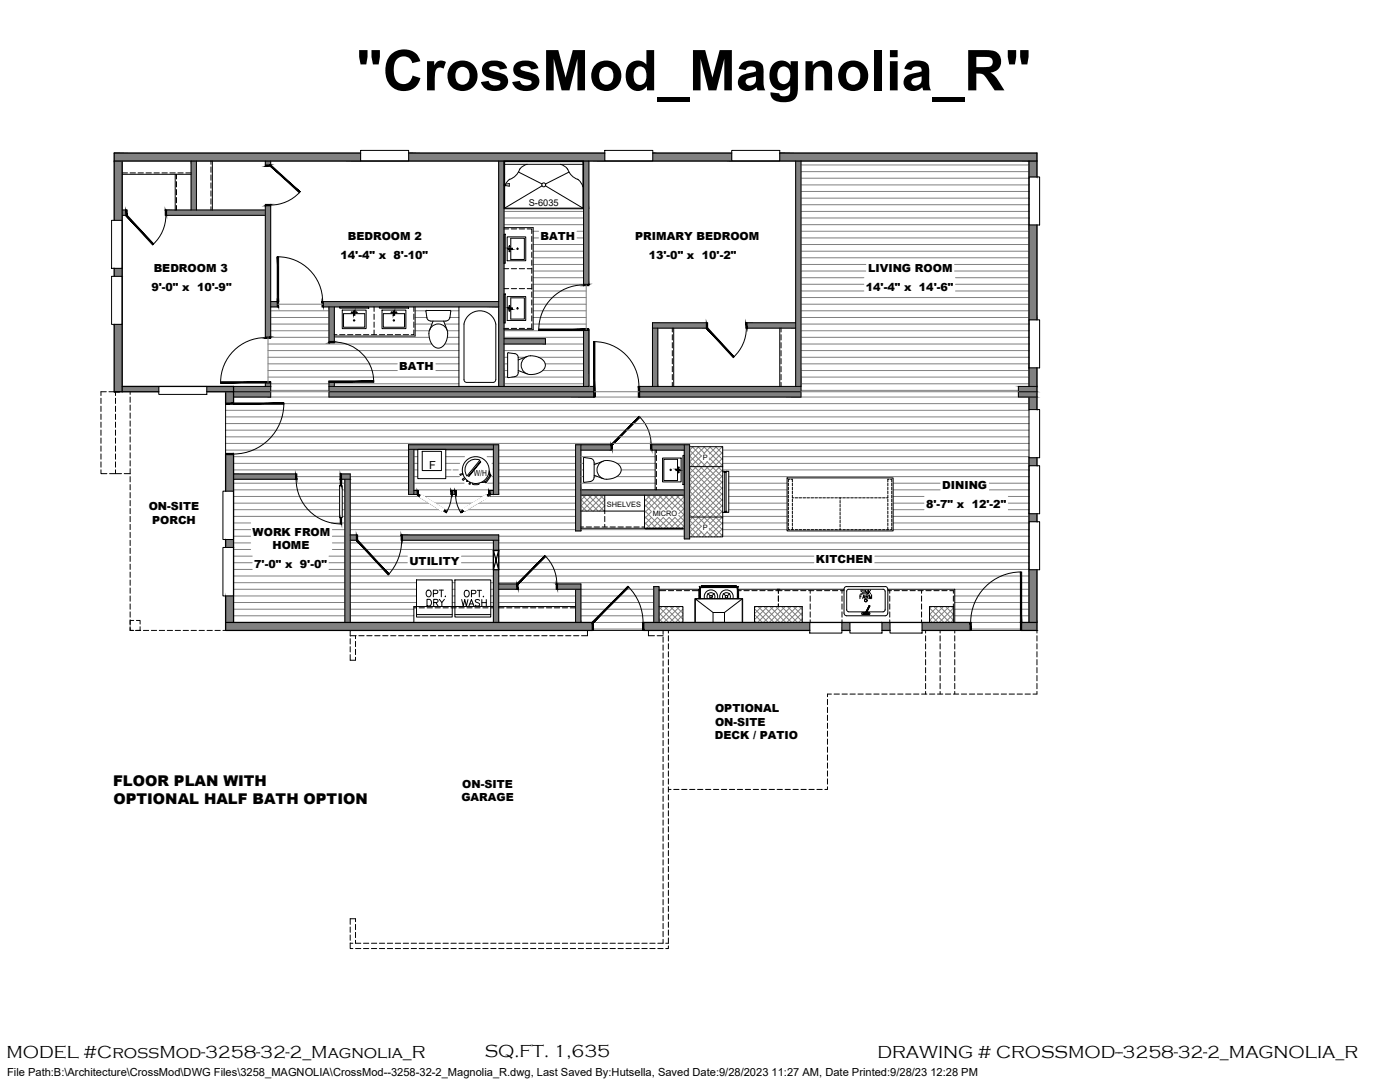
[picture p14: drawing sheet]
<svg xmlns="http://www.w3.org/2000/svg" width="279mm" height="216mm" viewBox="0 0 279 216" stroke-linecap="round" stroke-linejoin="round" font-family="sans-serif">
<defs><g id="words">
<text font-size="11.2" x="71.1" y="18">&quot;CrossMod_Magnolia_R&quot;</text>
<text font-size="4.4" x="84.3" y="122.1">DRY</text>
<text font-size="4" x="91.4" y="122.1">WASH</text>
<g font-size="3.6">
<text x="1.3" y="211.1">MODEL #CrossMod-3258-32-2_Magnolia_R</text>
<text x="96.8" y="210.9">SQ.FT. 1,635</text>
<text x="175.1" y="211.1">DRAWING # CROSSMOD--3258-32-2_MAGNOLIA_R</text>
</g>
<g font-size="3">
<text x="22.6" y="156.8">FLOOR PLAN WITH</text>
<text x="22.6" y="160.3">OPTIONAL HALF BATH OPTION</text>
</g>
<g font-size="2.2">
<text x="69.4" y="47.9">BEDROOM 2</text>
<text x="107.9" y="47.9">BATH</text>
<text x="126.8" y="47.9">PRIMARY BEDROOM</text>
<text x="67.9" y="51.8">14'-4&quot; x 8'-10&quot;</text>
<text x="129.5" y="51.6">13'-0&quot; x 10'-2&quot;</text>
<text x="30.2" y="58.1">9'-0&quot; x 10'-9&quot;</text>
<text x="30.7" y="54.3">BEDROOM 3</text>
<text x="172.8" y="58">14'-4&quot; x 14'-6&quot;</text>
<text x="173.2" y="54.3">LIVING ROOM</text>
<text x="79.7" y="73.9">BATH</text>
<text x="85.6" y="93.6">F</text>
<text x="29.7" y="101.9">ON-SITE</text>
<text x="184.8" y="101.4">8'-7&quot; x 12'-2&quot;</text>
<text x="188" y="97.7">DINING</text>
<text x="30.4" y="104.5">PORCH</text>
<text x="50.4" y="106.9">WORK FROM</text>
<text x="50.7" y="113.3">7'-0&quot; x 9'-0&quot;</text>
<text x="54.4" y="109.5">HOME</text>
<text x="81.7" y="112.7">UTILITY</text>
<text x="162.8" y="112.4">KITCHEN</text>
<text x="142.7" y="142.1">OPTIONAL</text>
<text x="142.6" y="147.5">DECK / PATIO</text>
<text x="142.7" y="144.8">ON-SITE</text>
<text x="92.1" y="159.8">GARAGE</text>
<text x="92.3" y="157.2">ON-SITE</text>
<text x="1.4" y="214.7">File Path:B:\Architecture\CrossMod\DWG Files\3258_MAGNOLIA\CrossMod--3258-32-2_Magnolia_R.dwg, Last Saved By:Hutsella, Saved Date:9/28/2023 11:27 AM, Date Printed:9/28/23 12:28 PM</text>
</g>
<text font-size="1.8" x="105.5" y="41">S-6035</text>
<text font-size="1.7" x="94.6" y="95">W/H</text>
<g font-size="1.5">
<text x="140.3" y="91.8">P</text>
<text x="121.1" y="101.1">SHELVES</text>
<text x="130.3" y="103">MICRO</text>
<text x="140.3" y="105.9">P</text>
</g>
</g></defs>
<!-- layer: SALESLIT -->
<g fill="#808080" stroke="#808080" stroke-width=".2">
<path d="M24.4 77.1l7.3 1.1v-1.1zM24.4 77.1l7.3 1.1h-7.3z"/>
<path d="M22.8 64.7l1.6 13.5v-13.5zM22.8 64.7l1.6 13.5h-1.6z"/>
<path d="M22.8 53.6l1.6 1.5v-1.5zM22.8 53.6l1.6 1.5h-1.6z"/>
<path d="M22.8 32.1l1.6 11.9v-11.9zM22.8 32.1l1.6 11.9h-1.6z"/>
<path d="M24.4 41.9l.9 1.1v-1.1zM24.4 41.9l.9 1.1h-.9z"/>
<path d="M22.8 30.5l49.2 1.6v-1.6zM22.8 30.5l49.2 1.6h-49.2z"/>
<path d="M81.6 30.5l39.1 1.6v-1.6zM81.6 30.5l39.1 1.6h-39.1z"/>
<path d="M130.3 30.5l15.7 1.6v-1.6zM130.3 30.5l15.7 1.6h-15.7z"/>
<path d="M155.6 30.5l51.3 1.6v-1.6zM155.6 30.5l51.3 1.6h-51.3z"/>
<path d="M205.4 32.1l1.5 3.2v-3.2zM205.4 32.1l1.5 3.2h-1.5z"/>
<path d="M158.8 32.1l1.1 45v-45zM158.8 32.1l1.1 45h-1.1z"/>
<path d="M99.5 32.1l1.1 45v-45zM99.5 32.1l1.1 45h-1.1z"/>
<path d="M116.5 32.1l1 9.6v-9.6zM116.5 32.1l1 9.6h-1z"/>
<path d="M116.5 41.7l1 15.2v-15.2zM116.5 41.7l1 15.2h-1z"/>
<path d="M38.1 32.1l1.1 9.8v-9.8zM38.1 32.1l1.1 9.8h-1.1z"/>
<path d="M53 32.1l1 1v-1zM53 32.1l1 1h-1z"/>
<path d="M33.1 41.9l19.9 1.1v-1.1zM33.1 41.9l19.9 1.1h-19.9z"/>
<path d="M205.4 73.4l1.5 3.7v-3.7zM205.4 73.4l1.5 3.7h-1.5z"/>
<path d="M205.4 44.9l1.5 18.9v-18.9zM205.4 44.9l1.5 18.9h-1.5z"/>
<path d="M205.4 79.2l1.5 2.5v-2.5zM205.4 79.2l1.5 2.5h-1.5z"/>
<path d="M205.4 113.7l1.5 10.5v-10.5zM205.4 113.7l1.5 10.5h-1.5z"/>
<path d="M205.4 102.5l1.5 1.6v-1.6zM205.4 102.5l1.5 1.6h-1.5z"/>
<path d="M205.4 91.3l1.5 1.6v-1.6zM205.4 91.3l1.5 1.6h-1.5z"/>
<path d="M203.2 77.1l3.7 1.1v-1.1zM203.2 77.1l3.7 1.1h-3.7z"/>
<path d="M203.2 78.2l3.7 1v-1zM203.2 78.2l3.7 1h-3.7z"/>
<path d="M176 124.2l1.6 1.6v-1.6zM176 124.2l1.6 1.6h-1.6z"/>
<path d="M203.8 124.2l3.1 1.6v-1.6zM203.8 124.2l3.1 1.6h-3.1z"/>
<path d="M45 118.9l1.6 5.3v-5.3zM45 118.9l1.6 5.3h-1.6z"/>
<path d="M45 124.2l73.3 1.6v-1.6zM45 124.2l73.3 1.6h-73.3z"/>
<path d="M45 107.7l1.6 1.5v-1.5zM45 107.7l1.6 1.5h-1.6z"/>
<path d="M45 90.6l1.6 7.4v-7.4zM45 90.6l1.6 7.4h-1.6z"/>
<path d="M45 78.2l1.6 2.3v-2.3zM45 78.2l1.6 2.3h-1.6z"/>
<path d="M46.6 94.6l12.5 1v-1zM46.6 94.6l12.5 1h-12.5z"/>
<path d="M41.3 77.1l5.3 1.1v-1.1zM41.3 77.1l5.3 1.1h-5.3z"/>
<path d="M46.6 77.1l7.4 1.1v-1.1zM46.6 77.1l7.4 1.1h-7.4z"/>
<path d="M46.6 78.2l7.4 1v-1zM46.6 78.2l7.4 1h-7.4z"/>
<path d="M65.7 77.1l52.9 1.1v-1.1zM65.7 77.1l52.9 1.1h-52.9z"/>
<path d="M65.7 78.2l52.9 1v-1zM65.7 78.2l52.9 1h-52.9z"/>
<path d="M127.5 77.1l32.4 1.1v-1.1zM127.5 77.1l32.4 1.1h-32.4zM127.5 78.2l32.4 1v-1zM127.5 78.2l32.4 1h-32.4z"/>
<path d="M100.6 67.6l8.3 1v-1zM100.6 67.6l8.3 1h-8.3z"/>
<path d="M64.4 60.2l35.1 1v-1zM64.4 60.2l35.1 1h-35.1z"/>
<path d="M53 76.3l1 .8v-.8zM53 76.3l1 .8h-1z"/>
<path d="M53 40.9l1 26.5v-26.5zM53 40.9l1 26.5h-1z"/>
<path d="M65.7 76.1l1 1v-1zM65.7 76.1l1 1h-1z"/>
<path d="M54 60.2l1.5 1v-1zM54 60.2l1.5 1h-1.5z"/>
<path d="M65.7 61.2l1 7.1v-7.1zM65.7 61.2l1 7.1h-1z"/>
<path d="M130.2 65.5l1.1 11.6v-11.6zM130.2 65.5l1.1 11.6h-1.1z"/>
<path d="M130.2 64.4l10.9 1.1v-1.1zM130.2 64.4l10.9 1.1h-10.9z"/>
<path d="M149 64.4l9.8 1.1v-1.1zM149 64.4l9.8 1.1h-9.8z"/>
<path d="M116.5 65.8l1 11.3v-11.3zM116.5 65.8l1 11.3h-1z"/>
<path d="M68.8 95.6l1.1 28.6v-28.6zM68.8 95.6l1.1 28.6h-1.1z"/>
<path d="M98.5 113.7l1 10.5v-10.5zM98.5 113.7l1 10.5h-1z"/>
<path d="M114.9 117.6l1 6.6v-6.6zM114.9 117.6l1 6.6h-1z"/>
<path d="M184 124.2l9.7 1.6v-1.6zM184 124.2l9.7 1.6h-9.7z"/>
<path d="M68 94.6l1.9 1v-1zM68 94.6l1.9 1h-1.9z"/>
<path d="M69.9 106.7l1.3 1.1v-1.1zM69.9 106.7l1.3 1.1h-1.3z"/>
<path d="M80.2 106.7l19.3 1.1v-1.1zM80.2 106.7l19.3 1.1h-19.3z"/>
<path d="M98.5 107.8l1 2v-2zM98.5 107.8l1 2h-1z"/>
<path d="M99.5 116.5l3.8 1.1v-1.1zM99.5 116.5l3.8 1.1h-3.8z"/>
<path d="M128.4 124.2l33.2 1.6v-1.6zM128.4 124.2l33.2 1.6h-33.2z"/>
<path d="M168 124.2l1.6 1.6v-1.6zM168 124.2l1.6 1.6h-1.6z"/>
<path d="M130.5 117.1l1 7.1v-7.1zM130.5 117.1l1 7.1h-1z"/>
<path d="M115.9 97.7l20.7 1.1v-1.1zM115.9 97.7l20.7 1.1h-20.7z"/>
<path d="M114.9 88.8l1 8.9v-8.9zM114.9 88.8l1 8.9h-1z"/>
<path d="M114.9 97.7l1 8.2v-8.2zM114.9 97.7l1 8.2h-1z"/>
<path d="M115.9 88.8l6.2 1v-1zM115.9 88.8l6.2 1h-6.2z"/>
<path d="M136.6 88.8l1 18.7v-18.7zM136.6 88.8l1 18.7h-1z"/>
<path d="M129.9 88.8l6.7 1v-1zM129.9 88.8l6.7 1h-6.7z"/>
<path d="M111.1 116.5l4.8 1.1v-1.1zM111.1 116.5l4.8 1.1h-4.8z"/>
<path d="M81.5 89.7l1.1 9v-9zM81.5 89.7l1.1 9h-1.1z"/>
<path d="M81.5 88.8l17 .9v-.9zM81.5 88.8l17 .9h-17z"/>
<path d="M98.5 88.8l1 9.9v-9.9zM98.5 88.8l1 9.9h-1z"/>
<path d="M97.7 97.9l.8 .8v-.8zM97.7 97.9l.8 .8h-.8z"/>
<path d="M82.6 97.9l.8 .8v-.8zM82.6 97.9l.8 .8h-.8z"/>
<path d="M90.1 97.9l.8 .8v-.8zM90.1 97.9l.8 .8h-.8z"/>
</g>
<!-- layer: FPEW -->
<g fill="none" stroke="#000" stroke-width=".25">
<path d="M22.8 32.1h184.1M24.4 32.1v46.1M72 30.5h-49.2v13.5M81.6 30.5h39.1M130.3 30.5h15.7M155.6 30.5h51.3v4.8M205.4 32.1v45M22.8 53.6v1.5M206.9 44.9v18.9M22.8 64.7v13.5M23.9 78.2h-1.1h1.6M24.4 77.1h22.2v3.4"/>
<path d="M24.4 78.2h7.3M41.3 78.2h5.3M45 78.2v2.3M205.4 79.2v2.5M206.9 73.4v8.3M45 90.6v7.4M46.6 90.6v33.6M205.4 91.3v32.9M206.9 91.3v1.6M45 118.9v6.9h73.3M45 107.7v1.5M98.5 113.7l1-3.9h-1l1 3.9v-3.9h-1v3.9h1"/>
<path d="M206.9 102.5v1.6M206.9 113.7v12.1h-3.1M45 124.2h73.3M128.4 125.8h33.2M128.4 124.2h65.3M168 125.8h1.6M176 125.8h1.6M184 125.8h9.7M203.8 124.2h3.1"/>
</g>
<!-- layer: SALESLIT -->
<g fill="none" stroke="#808080" stroke-width=".2">
<path d="M159.9 32.9h45.5M159.9 34.2h45.5M159.9 35.6h45.5M159.9 36.9h45.5M159.9 38.2h45.5M159.9 39.5h45.5M100.6 42.2h15.9M100.6 43.5h15.9M100.6 44.8h15.9M106.4 46.1h1.1M106.4 47.5h1.1M106.4 48.8h10.1"/>
<path d="M106.4 50.1h10.1M106.4 51.4h10.1M106.4 52.8h10.1M106.4 54.1h10.1M106.4 55.4h10.1M106.4 56.7h10.1M106.4 58.1h10.6M106.4 59.4h10.6M115.2 46.1h1.3M115.2 47.5h1.3M117 56.9v8.9M159.9 40.9h45.5"/>
<path d="M159.9 42.2h45.5M159.9 43.5h45.5M159.9 44.8h45.5M159.9 46.1h45.5M159.9 47.5h45.5M159.9 48.8h45.5M159.9 50.1h45.5M159.9 51.4h45.5M159.9 52.8h12.9M159.9 54.1h12.9M159.9 55.4h12.5M159.9 56.7h12.5"/>
<path d="M159.9 58.1h12.5M159.9 59.4h45.5M190.5 52.8h14.9M190.5 54.1h14.9M190.7 55.4h14.7M190.7 56.7h14.7M190.7 58.1h14.7M53.5 68.6h32.7M53.5 70h38.1M53.5 71.3h38.1M53.5 72.6h25.8M53.5 73.9h25.8"/>
<path d="M53.5 75.2h38.1M53.5 67.4v8.9M54 62h11.7M54 63.4h11.7M54 64.7h11.7M54 66h11.7M54 67.3h11.7M54 76.6h11.7M54 77.9h11.7M54 79.2h11.7M54 78.2h11.7M55.5 60.7h8.9"/>
<path d="M66.7 67.3h19M66.7 76.6h24.9M82.8 62h2.2M82.8 63.4h2.4M82.8 64.7h3.4M82.8 66h2.9M87 72.6h4.6M87 73.9h4.6M88.8 64.7h2.8M88.8 68.6h2.8M89.3 66h2.3M89.3 67.3h2.3"/>
<path d="M89.8 63.4h1.8M90 62h1.6M100.6 66h15.9M100.6 67.3h15.9M100.6 70h15.9M100.6 71.3h.7M100.6 72.6h.7M100.6 73.9h.7M100.6 75.2h.7M100.6 76.6h15.9M102.1 75.2h14.4M103.4 71.3h1.4"/>
<path d="M106.4 60.7h10.6M106.4 62h10.6M106.4 63.4h10.6M106.4 64.7h10.6M107.4 71.3h9.1M108.3 73.9h8.2M108.8 72.6h7.7M108.9 68.6h7.6M118.6 79.2h8.9M118.6 78.2h8.9M159.9 60.7h45.5M159.9 62h45.5"/>
<path d="M159.9 63.4h45.5M159.9 64.7h45.5M159.9 66h45.5M159.9 67.3h45.5M159.9 68.6h45.5M159.9 70h45.5M159.9 71.3h45.5M159.9 72.6h45.5M159.9 73.9h45.5M159.9 75.2h45.5M159.9 76.6h45.5M159.9 77.9h43.3"/>
<path d="M159.9 79.2h43.3M159.9 78.2h43.3M45 81.9h160.4M45 83.2h160.4M45 84.5h160.4M45 85.8h160.4M45 87.2h160.4M45 88.5h160.4M45 89.8h36.5M46.6 91.1h34.9M46.6 92.5h34.9M46.6 93.8h34.9"/>
<path d="M46.6 96.4h22.2M46.6 97.7h21.2M46.6 99.1h21.2M56.7 80.5h148.7M59.1 95.1h8.9M68.3 97.7h.5M68.3 99.1h.5M69.9 95.1h11.6M69.9 96.4h11.6M69.9 97.7h11.6M69.9 99.1h14M82.6 89.8h.8"/>
<path d="M82.6 91.1h.8M82.6 92.5h.8M82.6 93.8h.8M82.6 95.1h.8M82.6 96.4h10M82.6 97.7h15.9M84.5 99.1h12M89 89.8h9.5M89 91.1h3.7M89 92.5h2.7M89 93.8h1M89 95.1h2.7"/>
<path d="M90.4 93.8h1.1M97.2 99.1h17.7M97.2 91.1h1.3M97.3 96.4h1.2M98.2 92.5h.3M98.2 95.1h.3M98.5 93.8h.1M99.5 89.8h15.4M99.5 91.1h15.4M99.5 92.5h15.4M99.5 93.8h15.4M99.5 95.1h15.4"/>
<path d="M99.5 96.4h15.4M99.5 97.7h15.4M115.9 91.1h14.8M115.9 92.5h.6M115.9 93.8h.6M115.9 95.1h.6M115.9 96.4h14.8M115.9 99.7l2.3 2.3M116.2 98.8l3.2 3.2M116.9 98.8l-1 1M117.4 98.8l3.2 3.2M118.1 98.8l-2.2 2.2"/>
<path d="M118.6 98.8l2.1 2.1M118.6 92.5h.7M118.6 95.1h.7M119.3 98.8l-3.2 3.2M119.7 98.8l1 .9-2.3 2.3M120.5 98.8l-3.2 3.2M122.1 89.8h7.8M123.1 92.5h7.6M123.1 95.1h7.6M124 93.8h6.7M128.6 98.8h.1M128.6 99.5l2.1 2.1"/>
<path d="M129.1 98.8l2.8 2.8M129.8 98.8l-1.2 1.2M130.2 98.8l2.9 2.8M131 98.8l-2.4 2.4M131.4 98.8l2.8 2.8M132.2 98.8l-3.6 3.5M132.6 98.8l2.8 2.8M133.3 98.8l-2.8 2.8M133.8 98.8l2.8 2.8M134.5 98.8l-2.8 2.8M134.9 98.8l1.7 1.6M135.7 98.8l-2.9 2.8"/>
<path d="M136.1 98.8l.5 .5M136.6 99.1l-2.6 2.5M137.6 96.8l6.6 6.6M137.6 95.7l6.6 6.6M137.6 91l6.6 6.6M138.1 89.1l1.9 1.9M138.3 89.1l-.7 .7 6.6 6.6M139.3 89.1l1.4 1.4M139.5 89.1l-1.9 1.9M140 91l-2.4 2.3 6.6 6.6M140 92.1l-2.4 2.4 6.6 6.6M140.5 89.1l3.7 3.8"/>
<path d="M140.7 89.1l-3.1 3.1 6.6 6.6M141.1 92.1l3.1 3.2M141.2 92.1l-3.6 3.6M141.5 91.4l2.7 2.7M141.6 89.1l2.6 2.6M141.8 89.1l-1.3 1.4M142.8 89.1l1.4 1.5M143 89.1l-1.5 1.5M144 89.1l.2 .3M144.1 89.1l-2.6 2.7M144.2 89.8h61.2M144.2 91.1h61.2"/>
<path d="M144.2 92.5h61.2M144.2 98.4l-6.6 6.6 2.1 2.1M144.2 96.1l-6.6 6.6 2.4 2.4M144.2 92.6l-6.6 6.6 6.6 6.6M144.2 90.2l-6.6 6.6M144.2 91.4l-6.6 6.6 6.6 6.6M144.2 94.9l-6.6 6.6M144.2 97.2l-6.6 6.6 3.3 3.3M144.2 99.6l-6.6 6.6 1 .9M145.4 95.1h60M145.4 96.4h11.7M145.4 97.7h11.7"/>
<path d="M145.4 99.1h11.7M178.2 96.4h9.4M178.2 97.7h9.4M178.2 99.1h6.2M197.4 96.4h8M197.4 97.7h8M201.2 99.1h4.2M205.4 93.8h-61.2l-6.6 6.6 6.6 6.6M46.6 100.4h21.2M46.6 101.7h21.2M46.6 103h21.2M46.6 104.4h3.4"/>
<path d="M46.6 105.7h3.4M46.6 107h3.4M46.6 108.3h3.4M46.6 109.6h3.4M46.6 111h3.7M46.6 112.3h3.7M46.6 113.6h3.7M46.6 114.9h22.2M46.6 116.3h22.2M46.6 117.6h22.2M46.6 118.9h22.2M65.7 111h3.1"/>
<path d="M65.7 112.3h3.1M65.7 113.6h3.1M66.2 104.4h2.6M66.3 105.7h2.5M66.3 107h2.5M66.3 108.3h2.5M66.3 109.6h2.5M68.3 100.4h.5M68.3 101.7h.5M68.3 103h.5M69.9 100.4h15.8M69.9 101.7h17.9"/>
<path d="M69.9 103h45M69.9 104.4h45M69.9 105.7h45M69.9 108.3h28.6M69.9 109.6h28.6M69.9 111h11.4M69.9 112.3h11.4M69.9 113.6h28.6M69.9 114.9h28.6M69.9 116.3h13.2M69.9 117.6h13.2M69.9 118.9h13.2"/>
<path d="M71.2 107h9M86.7 100.4h7.7M88.5 101.7h4.1M90.3 116.3h.5M92.1 111h6.4M92.1 112.3h6.4M93.2 101.7h21.7M95.4 100.4h19.5M97.9 116.3h.6M99.5 107h37.1M99.5 108.3h105.9M99.5 109.6h105.9"/>
<path d="M99.5 111h62.9M99.5 112.3h62.9M99.5 113.6h105.9M99.5 114.9h105.9M99.5 116.3h105.9M99.5 118.9h15.4M103.3 117.6h7.8M115.9 105.7h20.7M115.9 117.6h14.6M115.9 118.9h14.6M115.9 100.9l1.2 1.1M120.7 100.9l-1.1 1.1"/>
<path d="M128.6 100.7l1.4 1.3M128.6 104.7l1.4-1.4 2.2 2.1M128.6 105.4h.1M128.6 104.2l1.2 1.2M128.6 103l2.4 2.4M128.6 101.9l1.4 1.3M130 102.1l-1.4 1.4M130.2 105.4l2.2-2.1 2.1 2.1M131.2 103.3l2.2 2.1M131.2 103.3l-2.1 2.1M131.4 105.4l2.1-2.1 2.2 2.1M135.5 102.8l1.1 1.1"/>
<path d="M135.5 101.7l1.1 1.1M136.6 100.2l-1.4 1.4M136.6 101.4l-1.1 1.1M136.6 105.1l-1.9-1.8-2.2 2.1M136.6 102.6l-2.9 2.8M136.6 103.7l-1.7 1.7M136.6 104.9l-.5 .5M137.6 101.5l3.1 3M139.5 117.6h.2M139.5 118.9h.2M140 105l-2.1 2.1M140 106.1l-1 1"/>
<path d="M141.1 106.1l1 1M141.2 106.1l-1 1M141.5 105.4l1.8 1.7M144.2 103h12.9M144.2 104.4h12.9M144.2 105.7h12.9M144.2 107h61.2M144.2 100.8l-3.7 3.7M144.2 101.9l-2.7 2.7M144.2 103.1l-2.7 2.7M144.2 104.2l-2.8 2.9M144.2 105.4l-1.7 1.7"/>
<path d="M144.2 106.6l-.5 .5M145.4 100.4h11.7M145.4 101.7h11.7M147.2 117.6h.2M147.2 118.9h.2M174.6 111h30.8M174.6 112.3h30.8M178.2 100.4h6.2M178.2 101.7h6.2M178.2 103h27.2M178.2 104.4h27.2M178.2 105.7h27.2"/>
<path d="M190.5 117.6h14.9M190.5 118.9h14.9M201.2 100.4h4.2M201.2 101.7h4.2M46.6 120.2h22.2M46.6 121.6h22.2M46.6 122.9h22.2M69.9 120.2h13.2M69.9 121.6h12.7M69.9 122.9h12.7M99.5 120.2h15.4M115.9 120.2h14.6"/>
<path d="M115.9 121.6h14.6M115.9 122.9h14.6M118.3 124.2h10.1M118.3 125.5h10.1M131.5 123.5l.7 .7M131.5 122.3l1.9 1.9M131.5 121.1l3.1 3.1M132.1 121l-.6 .6M132.6 121l3.2 3.2M133.3 121l-1.8 1.8M133.8 121l2.5 2.6M134.5 121l-3 3"/>
<path d="M134.9 121l1.4 1.4M135.7 121l-3.2 3.2M136.1 121l.2 .2M136.3 121.5l-2.7 2.7M136.3 122.7l-1.5 1.5M136.3 123.9l-.3 .3M150.6 123.8l.4 .4M150.6 122.6l1.5 1.6M150.6 121.5l2.7 2.7M150.9 121l-.3 .3M151.3 121l3.2 3.2M152 121l-1.4 1.4"/>
<path d="M152.5 121l3.1 3.2M153.2 121l-2.6 2.6M153.6 121l3.2 3.2M154.4 121l-3.2 3.2M154.8 121l3.2 3.2M155.5 121l-3.1 3.2M156 121l3.2 3.2M156.7 121l-3.2 3.2M157.1 121l3 3M157.9 121l-3.2 3.2M158.3 121l1.8 1.8M159 121l-3.1 3.2"/>
<path d="M159.5 121l.6 .6M160.1 121.1l-3.1 3.1M160.1 122.3l-1.9 1.9M160.1 123.5l-.7 .7M185.5 123.7l.6 .5M185.5 122.5l1.7 1.7M185.5 121.3l2.9 2.9M185.9 121l-.4 .4M186.4 121l3.1 3.2M187.1 121l-1.6 1.6M187.6 121l2.7 2.7M188.3 121l-2.8 2.8"/>
<path d="M188.7 121l1.6 1.6M189.4 121l-3.1 3.2M189.9 121l.4 .4M190.3 121.3l-2.9 2.9M190.3 122.5l-1.7 1.7M190.3 123.7l-.5 .5M190.5 120.2h14.9M190.5 121.6h14.9M190.5 122.9h14.9M193.7 124.2h10.1M193.7 125.5h10.1"/>
</g>
<!-- layer: IP -->
<g fill="none" stroke="#000" stroke-width=".2">
<path d="M38.1 32.1v9.8M39.2 32.1v9.8M53 32.1v1M54 32.1v1M99.5 32.1v45h18v-11.3v11.3M100.6 32.1v45M116.5 32.1v24.8M117.5 32.1v24.8M158.8 32.1v45M159.9 32.1v47.1h-32.4M24.4 41.9h.9M24.4 43h.9"/>
<path d="M33.1 41.9h19.9M33.1 43h19.9M53 40.9v26.5M54 40.9v26.5M46.6 78.2h7.4M46.6 77.1h7.4M53 76.3v.8M54 76.3v2.9h-7.4M54 61.2h1.5M54 60.2h1.5M64.4 61.2h35.1M64.4 60.2h35.1"/>
<path d="M65.7 78.2h52.9M65.7 76.1v3.1h52.9M65.7 77.1h52.9M65.7 61.2v7.1M66.7 61.2v7.1M66.7 76.1v1M100.6 67.6h8.3v1h-8.3M116.5 65.8v11.3M127.5 78.2h32.4M127.5 77.1h32.4M130.2 65.5h10.9M131.3 65.5v11.6"/>
<path d="M141.1 64.4h-10.9v12.7M149 65.5h9.8M149 64.4h9.8M203.2 78.2h3.7M206.9 77.1h-3.7v2.1h3.7M46.6 94.6h12.5M46.6 95.6h12.5M68 94.6h1.9v29.6M68 95.6h1.9M68.8 95.6v28.6M81.5 89.7h17M82.6 97.9h.8"/>
<path d="M82.6 89.7v9M83.4 98.7h-1.9v-9.9h18v9.9h-1.8M90.1 98.7h.8M90.1 97.9h.8M97.7 97.9h.8M98.5 88.8v9.9M115.9 98.8h20.7M115.9 97.7h20.7M115.9 88.8v17.1h-1v-17.1h7.2M115.9 89.8h6.2M129.9 88.8h7.7v18.7h-1v-18.7M129.9 89.8h6.7"/>
<path d="M157.1 95.4h21.1v10.5h-21.1zM69.9 107.8h1.3M69.9 106.7h1.3M80.2 106.7h19.3v17.5M80.2 107.8h19.3M98.5 107.8v16.4M99.5 116.5h3.8M99.5 117.6h3.8M111.1 116.5h4.8v7.7M111.1 117.6h4.8M114.9 117.6v6.6M130.5 124.2v-7.1h1v7.1"/>
</g>
<!-- layer: CAB -->
<g fill="none" stroke="#000" stroke-width=".2">
<path d="M24.4 34.8h13.7M24.4 34.5h1M26 34.5h1M27.6 34.5h1M29.1 34.5h1.1M30.7 34.5h1.1M32.3 34.5h1.1M33.9 34.5h1.1M35 34.8v7.1M35.2 34.8v.9M35.2 36.2v1.1M35.2 37.8v1.1"/>
<path d="M35.2 39.4v1.1M35.5 34.5h1.1M37.1 34.5h1M42.1 32.1v.7M42.1 33.3v1.1M42.1 34.9v1.1M42.1 36.5v1M42.1 38.1v1M42.1 39.7v1M42.4 32.1v9.8M35.2 41v.9M42.1 41.3v.6"/>
<path d="M100.6 45.4h5.8v20.4h-5.8M100.6 57.6h.9M100.6 45.7h.9M100.6 53.6h.9M102 57.6h1.1M102 45.7h1.1M102 53.6h1.1M103.6 57.6h1.1M103.6 45.7h1.1M103.6 53.6h1.1M105.2 45.7h.9v.9M105.2 57.6h.9"/>
<path d="M105.2 53.6h.9M106.1 47.1v1.1M106.1 48.7v1.1M106.1 50.3v1.1M106.1 51.9v1.1M106.1 53.5v1M106.1 55.1v1M106.1 56.7v1M106.1 58.3v1M106.1 59.8v1.1M20.2 79.5v1M21.2 78.2h-1v.7"/>
<path d="M21.7 78.2h1.1M23.1 78.2v.7M23.1 79.5v1M26 78.2v.5M26 79.2v1.1M66.7 66.8h.5M67.8 66.8h1M69.4 66.8h1M71 66.8h1M72.5 66.8h1.1M74.1 66.8h1.1M74.7 61.2v.9"/>
<path d="M74.7 62.7v1M74.7 64.3v1M74.7 65.8v1M75.7 66.8h1.1M77.3 66.8h1.1M78.9 66.8h1M80.5 66.8h1M82.6 65.8v1h-.5M82.6 61.2v.9M82.6 62.7v1M82.6 64.3v1M82.8 61.2v5.9h-16.1"/>
<path d="M100.6 65.5h.9M102 65.5h1.1M103.6 65.5h1.1M106.1 61.4v1.1M106.1 63v1.1M106.1 64.6v.9h-.9M134.2 65.5v.8M134.2 66.8v1M134.2 68.4v1M134.2 70v1M134.2 71.5v1.1M134.2 73.1v1.1"/>
<path d="M134.2 74.7v1.1M134.2 76.3v.8M134.5 65.5v11.6M155.6 65.5v11.6M155.9 65.5v.8M155.9 66.8v1M155.9 68.4v1M155.9 70v1M155.9 71.5v1.1M155.9 73.1v1.1M155.9 74.7v1.1M155.9 76.3v.8"/>
<path d="M20.2 93.7v.8h1.1M20.2 81v1.1M20.2 82.6v1.1M20.2 84.2v1.1M20.2 85.8v1.1M20.2 87.4v1.1M20.2 89v1M20.2 90.6v1M20.2 92.2v1M21.9 94.5h1.2M23.1 93.7v.8h1.2M23.1 81v1.1"/>
<path d="M23.1 82.6v1.1M23.1 84.2v1.1M23.1 85.8v1.1M23.1 87.4v1.1M23.1 89v1M23.1 90.6v1M23.1 92.2v1M24.8 94.5h1.2M26 80.8v1.1M26 82.4v1.1M26 84v1M26 85.6v1"/>
<path d="M26 87.2v1M26 88.8v1M26 90.3v1.1M26 91.9v1.1M26 93.5v1.1M26 95.1v1.1M26 96.7v1M26 98.3v1M26 99.9v1M120.7 98.8v3.2h-4.8M128.6 98.8v6.6M130.7 89.8v7.9"/>
<path d="M131 89.8v.5M131 90.9v1M131 92.5v1M131 94v1.1M131 95.6v1.1M131 97.2v.5M137.6 93.1h6.6M137.6 89.1h6.6v14.1M157.3 96.4v.5M157.3 97.2v.5M157.3 98v.5M157.3 98.8v.5"/>
<path d="M157.3 99.6v.5M157.6 95.6h-.3v.6M157.9 95.6h.2v.6M158.1 98.8v.5h.3M158.1 96.4v.5M158.1 97.2v.5M158.1 98v.5M158.1 99.6v.5M158.7 99.3h.5M159.4 99.3h.6M160.3 99.3h.5M161 99.3h.6"/>
<path d="M161.8 99.3h.6M162.6 99.3h.6M163.4 99.3h.6M164.2 99.3h.5M165 99.3h.5M165.8 99.3h.5M166.6 99.3h.5M167.4 99.3h.5M167.7 99.3v.3M167.7 99.9v.5M168.2 99.3h.5M169 99.3h.5"/>
<path d="M169.8 99.3h.5M170.6 99.3h.5M171.4 99.3h.5M172.1 99.3h.6M173 99.3h.5M173.7 99.3h.6M174.5 99.3h.6M175.3 99.3h.6M176.1 99.3h.6M177.2 96.4v.5M177.2 97.2v.5M177.2 98v.5"/>
<path d="M177.2 98.8v.5h-.3M177.2 99.6v.5M177.4 95.6h-.2v.6M177.7 95.6h.3v.6M178 96.4v.5M178 97.2v.5M178 98v.5M178 98.8v.5M178 99.6v.5M26 101.5v1M26 103v1.1M26 104.6v1.1"/>
<path d="M26 106.2v1.1M26 107.8v1.1M26 109.4v1M26 111v1M26 112.6v1M26 114.2v1M26 115.7v1.1M26 117.3v1.1M26 118.9v1.1M115.9 105.2h.6M115.9 105.4h20.7M117 105.2h1"/>
<path d="M118.6 105.2h1M120.2 105.2h1M120.7 103v1.1M120.7 104.6v.6M121.8 105.2h1M123.3 105.2h1.1M124.9 105.2h1.1M126.5 105.2h1.1M128.1 105.2h.5M128.6 102h-7.9v.5M128.9 105.4h7.4v.1h-7.4zM131.5 117.6h8v1.8"/>
<path d="M131.5 117.9h1.4M133.4 117.9h1.1M135 117.9h1M136.6 117.9h1M137.6 103.2h6.6M138.2 117.9h1.3M144.2 103.2v3.9h-6.6M147.4 117.9h.5M148.5 117.9h1M150.1 117.9h1M151.6 117.9h1.1M153.2 117.9h1.1"/>
<path d="M154.8 117.9h1.3M155.3 117.9v.5M155.3 118.9v1.1M156.6 117.9h1.1M157.3 105.2v.5h.3M157.3 100.4v.5M157.3 101.2v.5M157.3 102v.5M157.3 102.8v.5M157.3 103.6v.5M157.3 104.4v.5M158.1 105.2v.5h-.2"/>
<path d="M158.1 105.7h.3M158.1 100.4v.5M158.1 101.2v.5M158.1 102v.5M158.1 102.8v.5M158.1 103.6v.5M158.1 104.4v.5M158.2 117.9h1.1M158.7 105.7h.5M159.4 105.7h.6M159.8 117.9h1M160.3 105.7h.5"/>
<path d="M161 105.7h.6M161.4 117.9h1M161.7 117.9v.5M161.7 118.9v1.1M161.8 105.7h.6M162.6 105.7h.6M163 117.9h1M163.4 105.7h.6M164.2 105.7h.5M164.5 117.9h1.1M165 105.7h.5M165.8 105.7h.5"/>
<path d="M166.1 117.9h1.1M166.6 105.7h.5M167.4 105.7h.5M167.7 100.6v.6M167.7 101.5v.5M167.7 102.2v.6M167.7 103v.6M167.7 103.8v.6M167.7 104.6v.6M167.7 105.4v.3M167.7 117.9h.7M168 117.9v.5"/>
<path d="M168 118.9v1.1M168.2 105.7h.5M168.4 117.6h-21v1.8M169 105.7h.5M169.8 105.7h.5M170.6 105.7h.5M171.4 105.7h.5M172.1 105.7h.6M173 105.7h.5M173.7 105.7h.6M174.5 105.7h.6M175.3 105.7h.6"/>
<path d="M176.1 105.7h.6M176.9 105.7h.5M177.2 117.9h.7M177.2 117.6h13.3v6.6M177.2 100.4v.5M177.2 101.2v.5M177.2 102v.5M177.2 102.8v.5M177.2 103.6v.5M177.2 104.4v.5M177.2 105.2v.5M177.6 117.9v.5"/>
<path d="M177.6 118.9v1.1M178 100.4v.5M178 101.2v.5M178 102v.5M178 102.8v.5M178 103.6v.5M178 104.4v.5M178 105.2v.5h-.3M178.4 117.9h1.1M180 117.9h1.1M181.6 117.9h1.1M183.2 117.9h1.1"/>
<path d="M183.9 117.9v.5M183.9 118.9v1.1M184.8 117.9h1M186.4 117.9h1M188 117.9h1M189.5 117.9h.8v.5M190.3 118.9v1.1M26 125.3v.5h.5M26 120.5v1.1M26 122.1v1M26 123.7v1M26 125.1v.7h.7"/>
<path d="M26.7 123.8h-.7v.7M27 125.8h1.1M27.2 123.8h.8v.7M28 125.1v.7h-.8M28.6 125.8h1.1M30.2 125.8h1.1M31.8 125.8h1.1M33.4 125.8h1M35 125.8h1M36.6 125.8h1M38.1 125.8h1.1M39.7 125.8h1.1"/>
<path d="M41.3 125.8h1.1M42.9 125.8h1.1M44.5 125.8h.5M69.9 125.8v1.1M69.9 127.4v1.1M69.9 129v1.1M69.9 130.6v1.1h1.1v-.6M69.9 126.9h1.2M71 126.9v.5M71 128v1M71 129.6v1M71.6 126.9h1.1"/>
<path d="M73.2 126.9h1.1M74.8 126.9h1M76.4 126.9h1M78 126.9h1M79.5 126.9h1.1M81.1 126.9h1.1M82.6 121.3h.5M82.7 126.9h1.1M84.3 126.9h1.1M85.9 126.9h1.1M87.5 126.9h1M89.1 126.9h1"/>
<path d="M90.7 126.9h1M92.2 126.9h1.1M93.8 126.9h1.1M95.4 126.9h1.1M97 126.9h1.1M98.5 121h-15.9v3.2M98.6 126.9h1.1M99.5 121h15.4M99.5 121.3h1.1M100.2 126.9h1M101.1 121.3h1.1M101.8 126.9h1"/>
<path d="M102.7 121.3h1.1M103.4 126.9h1M104.3 121.3h1M104.9 126.9h1.1M105.9 121.3h1M106.5 126.9h1.1M107.5 121.3h1M108.1 126.9h1.1M109.1 121.3h1M109.7 126.9h1.1M110.6 121.3h1.1M111.3 126.9h1.1"/>
<path d="M112.2 121.3h1.1M112.9 126.9h1M113.8 121.3h1.1M114.5 126.9h1M117.2 125.8v1.1h-1.1M129.4 125.8v1.1h1.2M131.1 126.9h1.2M131.5 121h4.8v3.2M132.3 125.8v.8M132.3 127.1v1.1M132.3 128.7v1.1M132.3 130.3v1"/>
<path d="M132.3 131.9v1M132.3 133.5v1M132.3 135v1.1M132.3 136.6v1.1M132.3 138.2v1.1M132.3 139.8v1.1M133.4 125.8v.5M133.4 126.9v1M133.4 128.4v1.1M133.4 130v1.1M133.4 131.6v1.1M133.4 133.2v1.1"/>
<path d="M133.4 134.8v1M133.4 136.4v1M133.4 138v1M133.4 139.6v1M150.6 124.2v-3.2h9.5v3.2M155.3 120.5v.5M161.7 120.5v1.1M161.7 122.1v1M161.7 123.7v.5M165.1 139.6v1M165.9 138.5h-.8v.5M166.5 138.5h1"/>
<path d="M168 120.5v1.1M168 122.1v1M168 123.7v.5M168 138.5h1.1M169.6 138.5h1.1M171.2 138.5h1.1M172.8 138.5h1.1M174.4 138.5h1.1M176 138.5h1M177.6 120.5v1.1M177.6 122.1v1M177.6 123.7v.5"/>
<path d="M177.6 138.5h1M179.2 138.5h1M180.7 138.5h1.1M182.3 138.5h1.1M183.9 120.5v1.1M183.9 122.1v1M183.9 123.7v.5M183.9 138.5h1.1M184.7 125.8v.5M184.7 126.9v1M184.7 128.4v1.1M184.7 130v1.1"/>
<path d="M184.7 131.6v1.1M184.7 133.2v1.1M184.7 134.8v1M184.7 136.4v1M184.7 138v.5M185.5 138.5h1.1M187.1 138.5h1.1M187.6 125.8v.5M187.6 126.9v1M187.6 128.4v1.1M187.6 130v1.1M187.6 131.6v1.1"/>
<path d="M187.6 133.2v1.1M187.6 134.8v1M187.6 136.4v1M187.6 138v.5M188.7 138.5h1M190.3 121h-4.8v3.2M190.3 120.5v3.7M190.3 138.5h1M190.5 125.8v.5M190.5 126.9v1M190.5 128.4v1.1M190.5 130v1.1"/>
<path d="M190.5 131.6v1.1M190.5 133.2v1.1M190.5 134.8v1M190.5 136.4v1M190.5 138v.5M191.9 138.5h1M193.5 138.5h1M195.1 138.5h1M196.6 138.5h1.1M198.2 138.5h1.1M199.8 138.5h1.1M201.4 138.5h1.1"/>
<path d="M203 138.5h1M204.6 138.5h1M206.9 138v.5h-.7M206.9 125.8v.5M206.9 126.9v1M206.9 128.4v1.1M206.9 130v1.1M206.9 131.6v1.1M206.9 133.2v1.1M206.9 134.8v1M206.9 136.4v1M132.3 141.4v1.1"/>
<path d="M132.3 143v1M132.3 144.6v1M132.3 146.2v1M132.3 147.7v1.1M132.3 149.3v1.1M132.3 150.9v1.1M132.3 152.5v1.1M132.3 154.1v1.1M132.3 155.7v1M132.3 157.3v1M132.3 158.9v1M133.4 141.1v1.1"/>
<path d="M133.4 142.7v1.1M133.4 144.3v1.1M133.4 145.9v1M133.4 147.5v1M133.4 149.1v1M133.4 150.6v1.1M133.4 152.2v1.1M133.4 153.8v1.1M133.4 155.4v1.1M133.4 157v1.1M133.4 158.6v1M133.4 157.5h.5"/>
<path d="M134.5 157.5h1M136 157.5h1.1M137.6 157.5h1.1M139.2 157.5h1.1M140.8 157.5h1.1M142.4 157.5h1M144 157.5h1M145.6 157.5h1M147.2 157.5h1M148.7 157.5h1.1M150.3 157.5h1.1M151.9 157.5h1.1"/>
<path d="M153.5 157.5h1.1M155.1 157.5h1M156.7 157.5h1M158.3 157.5h1M159.9 157.5h1M161.4 157.5h1.1M163 157.5h1.1M165.1 141.1v1.1M165.1 142.7v1.1M165.1 144.3v1.1M165.1 145.9v1M165.1 147.5v1"/>
<path d="M165.1 149.1v1M165.1 150.6v1.1M165.1 152.2v1.1M165.1 153.8v1.1M165.1 155.4v1.1M165.1 157v.5h-.5M132.3 160.4v1.1M132.3 162v1.1M132.3 163.6v1.1M132.3 165.2v1.1M132.3 166.8v1.1M132.3 168.4v1"/>
<path d="M132.3 170v1M132.3 171.6v1M132.3 173.1v1.1M132.3 174.7v1.1M132.3 176.3v1.1M132.3 177.9v1.1M132.3 179.5v1.1M133.4 160.2v1M133.4 161.8v1M133.4 163.3v1.1M133.4 164.9v1.1M133.4 166.5v1.1"/>
<path d="M133.4 168.1v1.1M133.4 169.7v1.1M133.4 171.3v1M133.4 172.9v1M133.4 174.5v1M133.4 176v1.1M133.4 177.6v1.1M133.4 179.2v1.1M69.9 188.2v1.1h.5M69.9 185v1M69.9 186.6v1M69.9 188.2h.5"/>
<path d="M71 183.9v-.6h-1.1v1.1M71 189.3h1M71 184.4v1.1M71 186v1.1M71 187.6v.6h1M72.5 189.3h1.1M72.5 188.2h1.1M74.1 189.3h1.1M74.1 188.2h1.1M75.7 189.3h1.1M75.7 188.2h1.1M77.3 189.3h1.1"/>
<path d="M77.3 188.2h1.1M78.9 189.3h1M78.9 188.2h1M80.5 189.3h1M80.5 188.2h1M82.1 189.3h1M82.1 188.2h1M83.7 189.3h1M83.7 188.2h1M85.2 189.3h1.1M85.2 188.2h1.1M86.8 189.3h1.1"/>
<path d="M86.8 188.2h1.1M88.4 189.3h1.1M88.4 188.2h1.1M90 189.3h1.1M90 188.2h1.1M91.6 189.3h1M91.6 188.2h1M93.2 189.3h1M93.2 188.2h1M94.8 189.3h1M94.8 188.2h1M96.4 189.3h1"/>
<path d="M96.4 188.2h1M97.9 189.3h1.1M97.9 188.2h1.1M99.5 189.3h1.1M99.5 188.2h1.1M101.1 189.3h1.1M101.1 188.2h1.1M102.7 189.3h1.1M102.7 188.2h1.1M104.3 189.3h1M104.3 188.2h1M105.9 189.3h1"/>
<path d="M105.9 188.2h1M107.5 189.3h1M107.5 188.2h1M109.1 189.3h1M109.1 188.2h1M110.6 189.3h1.1M110.6 188.2h1.1M112.2 189.3h1.1M112.2 188.2h1.1M113.8 189.3h1.1M113.8 188.2h1.1M115.4 189.3h1.1"/>
<path d="M115.4 188.2h1.1M117 189.3h1M117 188.2h1M118.6 189.3h1M118.6 188.2h1M120.2 189.3h1M120.2 188.2h1M121.8 189.3h1M121.8 188.2h1M123.3 189.3h1.1M123.3 188.2h1.1M124.9 189.3h1.1"/>
<path d="M124.9 188.2h1.1M126.5 189.3h1.1M126.5 188.2h1.1M128.1 189.3h1.1M128.1 188.2h1.1M129.7 189.3h1M129.7 188.2h1M131.3 189.3h1M132.3 187.4v.8h-1M132.3 181.1v1M132.3 182.7v1M132.3 184.3v1"/>
<path d="M132.3 185.8v1.1M133.4 188.7v.6h-.5M133.4 180.8v1.1M133.4 182.4v1.1M133.4 184v1M133.4 185.6v1M133.4 187.2v1h-.5"/>
</g>
<!-- layer: DR -->
<g fill="none" stroke="#000" stroke-width=".2">
<path d="M59.8 38.4a7.9 7.9 0 0 1-5.8 2.5M72 30h9.6v2.1h-9.6zM120.7 30h9.6v2.1h-9.6zM146 30h9.6v2.1h-9.6zM205.4 35.3h2.1v9.6h-2.1zM22.3 44h2.1v9.6h-2.1zM22.3 55.1h2.1v9.6h-2.1zM33.1 43a7.9 7.9 0 0 1-2.5 5.8M55.5 51.2a8.9 8.9 0 0 1 8.9 9M116.4 56.9a8.9 8.9 0 0 0-8.9 8.9M31.7 77.1h9.6v1.6h-9.6zM52.9 67.4a8.9 8.9 0 0 0-8.9 8.9"/>
<path d="M66.7 68.3a7.9 7.9 0 0 1 7.9 7.8M118.6 68.2a8.9 8.9 0 0 1 8.9 8.9M148.9 65.5a7.9 7.9 0 0 1-2.5 5.8M205.4 63.8h2.1v9.6h-2.1zM44.5 98h2.1v9.7h-2.1zM56.6 80.5a10.1 10.1 0 0 1-10 10.1M59.1 95.6a8.9 8.9 0 0 0 8.9 8.9M67.8 96.9h.5v6.4h-.5zM84.1 98.8l4.5 2.8-.3 .4-4.5-2.7zM90.1 98.6l-.2 1.9-.8 1.7M90.9 98.6l.3 1.9 .7 1.7M127.6 83.2a7.9 7.9 0 0 1 2.3 5.5"/>
<path d="M205.4 92.9h2.1v9.6h-2.1zM205.4 81.7h2.1v9.6h-2.1zM44.5 109.2h2.1v9.7h-2.1zM80.2 107.8a10.2 10.2 0 0 1-2.7 6.8M92.5 101.6l4.5-2.8 .3 .4-4.5 2.8zM108.8 111a7.9 7.9 0 0 1 2.3 5.5M125.4 117.1a10.1 10.1 0 0 1 2.9 7.1M203.8 114.1a10.1 10.1 0 0 0-10.1 10.1M205.4 104.1h2.1v9.6h-2.1zM161.6 124.2h6.4v2.1h-6.4zM169.6 124.2h6.4v2.1h-6.4zM177.6 124.2h6.4v2.1h-6.4z"/>
<circle cx="172.8" cy="119.8" r=".26"/>
</g>
<g fill="#000" stroke="#000" stroke-width=".2">
<path d="M53 32.9v.3l1-.3zM53 33.2l1-.3v.3z"/>
<path d="M53.9 33.1l5.8 5.4 .2-.2zM54.1 33l5.8 5.3-6-5.2z"/>
<path d="M25.1 41.9v1.1h.3zM25.1 41.9h.3v1.1z"/>
<path d="M25.1 43.1l5.4 5.8 .1-.2zM25.3 42.9l5.3 5.8-5.5-5.6z"/>
<path d="M33 41.9v1.1h.3zM33 41.9h.3v1.1z"/>
<path d="M53 40.8v.3l1-.3zM53 41.1l1-.3v.3z"/>
<path d="M55.3 51.2l.3 9v-9zM55.3 51.2l.3 9h-.3zM55.3 60.2l.3 1v-1zM55.3 60.2l.3 1h-.3z"/>
<path d="M116.5 57h1v-.3zM116.5 56.7h1l-1 .3z"/>
<path d="M44 76.2v.2l10-.2zM44 76.4l10-.2v.2z"/>
<path d="M53 67.5h1v-.3zM53 67.2h1l-1 .3z"/>
<path d="M64.3 60.2v1h.2zM64.3 60.2h.2v1z"/>
<path d="M65.7 68.1v.3l1-.3zM65.7 68.4l1-.3v.3z"/>
<path d="M65.7 76.3h8.9v-.3zM65.7 76h8.9l-8.9 .3z"/>
<path d="M107.5 65.7v.2l10-.2zM107.5 65.9l10-.2v.2z"/>
<path d="M118.5 68.2l.2 11v-11zM118.5 68.2l.2 11h-.2z"/>
<path d="M127.4 77.1v2.1h.3zM127.4 77.1h.3v2.1z"/>
<path d="M141 64.4v1.1h.2zM141 64.4h.2v1.1z"/>
<path d="M141 65.6l5.3 5.8 .2-.2zM141 65.6l.2-.2 5.3 5.8z"/>
<path d="M148.8 64.4v1.1h.3zM148.8 64.4h.3v1.1z"/>
<path d="M45 80.4v.3l1.6-.3zM45 80.7l1.6-.3v.3z"/>
<path d="M45 90.5v.2l1.6-.2zM45 90.7l1.6-.2v.2z"/>
<path d="M46.6 80.4v.3l10.1-.3zM46.6 80.7l10.1-.3v.3z"/>
<path d="M59 94.6l.2 1v-1zM59 94.6l.2 1h-.2z"/>
<path d="M67.9 95.6v1.3h.3zM67.9 95.6h.3v1.3zM67.9 94.6v1h.3zM67.9 94.6h.3v1z"/>
<path d="M83.2 97.9l.3 .8v-.8zM83.2 97.9l.3 .8h-.3z"/>
<path d="M90 97.9l.3 .8v-.8zM90 97.9l.3 .8h-.3z"/>
<path d="M90 97.9l.3 .8v-.8zM90 97.9l.3 .8h-.3z"/>
<path d="M90.8 97.9l.3 .8v-.8zM90.8 97.9l.3 .8h-.3z"/>
<path d="M90.8 97.9l.3 .8v-.8zM90.8 97.9l.3 .8h-.3z"/>
<path d="M97.5 97.9l.3 .8v-.8zM97.5 97.9l.3 .8h-.3z"/>
<path d="M121.9 88.8v1h.3zM121.9 88.8h.3v1z"/>
<path d="M127.6 83.1l-5.4 5.7 5.5-5.5zM127.6 83.1l-5.4 5.7-.2-.2z"/>
<path d="M129.8 88.8v1h.3zM129.8 88.8h.3v1z"/>
<path d="M67.9 103.3v1.2h.3zM67.9 103.3h.3v1.2z"/>
<path d="M71.1 106.7l.3 1.1v-1.1zM71.1 106.7l.3 1.1h-.3z"/>
<path d="M71.1 107.9l6.4 6.8 .2-.1zM71.1 107.9l.3-.2 6.3 6.9z"/>
<path d="M80.1 106.7l.2 1.1v-1.1zM80.1 106.7l.2 1.1h-.2z"/>
<path d="M83.3 98.8l5.8 3.5 .1-.2zM83.5 98.6l5.7 3.5-5.9-3.3z"/>
<path d="M91.9 102.1l.1 .2 5.6-3.7zM92 102.3l5.6-3.7 .1 .2z"/>
<path d="M103.1 116.5v1.1h.3zM103.1 116.5h.3v1.1z"/>
<path d="M108.7 110.9l-5.3 5.7 5.5-5.5zM108.7 110.9l-5.3 5.7-.2-.2z"/>
<path d="M111 116.5v1.1h.3zM111 116.5h.3v1.1z"/>
<path d="M125.3 117l-6.9 7.3 7.1-7.1zM125.3 117l-6.9 7.3-.2-.2z"/>
<path d="M118.2 124.2v1.6h.2zM118.2 124.2h.2v1.6z"/>
<path d="M128.2 124.2v1.6h.3zM128.2 124.2h.3v1.6z"/>
<path d="M128.2 124.2v1.6h.3zM128.2 124.2h.3v1.6z"/>
<path d="M128.2 124.2v1.6h.3zM128.2 124.2h.3v1.6z"/>
<path d="M193.6 124.2l.2 1.6v-1.6zM193.6 124.2l.2 1.6h-.2z"/>
<path d="M203.6 124.2v1.6h.3zM203.6 124.2h.3v1.6zM203.6 114.2v10h.3zM203.6 114.2h.3v10z"/>
</g>
<!-- layer: APP -->
<g fill="none" stroke="#000" stroke-width=".2">
<path d="M100.6 32.1h15.9v9.6h-15.9zM100.6 36.8h.2v.2h-.2zM100.7 36.8v-4.5h15.6v9.2h-15.6v-4.5M100.7 32.8h15.6M100.8 37l-.1 .3M100.8 36.8l.8-.2v.5l-.8-.1zM101.6 35.9l-.7 .8M101.8 35.8h-.2M103.5 34.3l4.7 2.4M103.7 33.8l-.8 1.2-1.2 .8M105.2 32.8l-.8 .3-.7 .7M108.2 37.1l-7.5 4.4"/>
<path d="M108.9 37.1l7.4 4.4M111.8 32.8l.8 .3 .7 .7M113.3 33.8l.8 1.2 1.2 .8M113.6 34.3l-4.7 2.4M115.3 35.8h.1M115.4 35.9l.6 .6 .3 .8M100.6 46.7h.2v5.9h-.2zM100.6 58.7h.2v5.8h-.2zM101.2 47.3h3.7v4.7h-3.7zM101.2 59.2h3.7v4.7h-3.7zM101.9 47.5h2.7v4.3h-2.7zM101.9 59.4h2.7v4.3h-2.7z"/>
<path d="M67.8 61.2h5.8v.3h-5.8zM68.3 61.9h4.8v3.7h-4.8zM68.6 62.6h4.2v2.7h-4.2zM75.7 61.2h5.8v.3h-5.8zM76.2 61.9h4.8v3.7h-4.8zM76.5 62.6h4.2v2.7h-4.2zM85 62.1l.2 1.3M85.1 61.9l-.1 .2M85.1 62h4.7M85.2 63.4a.79 .79 0 0 0 .8 .7h3M86.1 65.2a1.92 1.92 0 0 1 2.4-.2 1.92 1.92 0 0 1 .8 2.2 2.31 2.31 0 0 1-1.8 2.3 2.31 2.31 0 0 1-1.9-2.3 2.1 2.1 0 0 1 .5-2zM86.4 64.1l-.7 1.8"/>
<path d="M88.5 64.1l.7 1.8M89.8 63.4a.79 .79 0 0 1-.8 .7M89.8 61.9l.2 .2M90 62.1l-.2 1.3M91.6 61.2v15.9M93.1 76.3h5.3l.5-.3v-11.3a3.2 3.2 0 0 0-3.1-2.7 3.2 3.2 0 0 0-3.2 2.7v11.1l.3 .4 .2 .1M101.3 70.5l.1-.1 1.3 .2a.79 .79 0 0 1 .7 .8v3a.81 .81 0 0 1-.7 .8l-1.4 .1v-4.8M103.4 73.9l1.8 .7M104.6 71.5a2.96 2.96 0 0 1 4.2 .9 1.79 1.79 0 0 1-1.6 2.1 2.2 2.2 0 0 1-3.1-1.1 1.87 1.87 0 0 1 .5-1.9zM105.2 71.1l-1.8 .7M83.4 89.7h5.6v5.8h-5.6zM84.3 90.1h3.8v3.8h-3.8z"/>
<path d="M92.4 94.5l-.6 .1 .1 .2 .5-.1M92.7 95.3l-.4 .3 .1 .2 .5-.3M93.7 96.2l-.1 .3 .2 .1 .1-.3M94.3 96.4l.1 .3M95.5 96.6l-1.1 .1M95.7 96.4l-.2 .3M95.8 91.8a2.11 2.11 0 0 0-2.5 .6 2.11 2.11 0 0 0-.1 2.6M95.8 91.8l-2.6 3.2M95.8 92.1l.1 .1-2.3 2.9-.1-.1zM96.8 96.2l-.8 .1M97 96l-.9 .3M97.6 94l.3 .7"/>
<path d="M97.7 94v1M97.9 94.7l.1 .2-1 1.5-.2-.2zM116.6 91.3l-.1 .1v4.8l1.4-.1M116.6 91.3l1.3 .2M117.9 91.5a.79 .79 0 0 1 .7 .8M118.6 95.3a.79 .79 0 0 1-.7 .7M118.6 92.3v3M118.6 94.8l1.8 .7M119.7 92.4a2.96 2.96 0 0 1 4.2 .9 1.79 1.79 0 0 1-1.6 2.1 2.2 2.2 0 0 1-3.1-1.1 1.87 1.87 0 0 1 .5-1.9zM120.4 92l-1.8 .7M132.2 91.4h3.7v4.8h-3.7zM132.5 91.7h2.7v4.2h-2.7z"/>
<path d="M136.3 90.9h.3v5.8h-.3zM144.2 94h.4v8.2h-.4M144.9 94h.5v8.2h-.5zM83.1 115.7h7.2v7.4h-7.2zM90.8 115.7h7.1v7.4h-7.1zM138.7 119.4h9.5v4.8h-9.5zM138.8 119.5v4.7M140.6 119.4a1.34 1.34 0 0 1 1.3-1.7 1.34 1.34 0 0 1 1.3 1.7M141.2 119.4a.79 .79 0 0 1 .7-1.1 .79 .79 0 0 1 .7 1.1M141.2 118.4l.5 .5M141.7 119.2l-.2 .2M142.1 119.2l.2 .2"/>
<path d="M142.6 118.4l-.5 .5M143.7 119.4a1.34 1.34 0 0 1 1.3-1.7 1.34 1.34 0 0 1 1.3 1.7M144.3 119.4a.79 .79 0 0 1 .7-1.1 .79 .79 0 0 1 .7 1.1M144.3 118.4l.5 .5M144.8 119.2l-.2 .2M145.2 119.2l.2 .2M145.6 118.4l-.4 .5M148.1 119.5h-9.3l3.5 2.7M148.1 119.5v4.7M148.1 119.5l-3.5 2.7M168.4 117.6v4.7l.3 .5 7.9 .1 .3-.1 .3-.5v-4.7M168.4 117.6l.3-.5h.3l7.6-.1 .3 .1 .3 .5"/>
<path d="M171.6 119.1h.3M172 118.7h-.4v.8M172.2 119.5l.2-.8 .2 .8M172.2 117.8l-.1-.1-.3 .1 .4 .5-.1 .2-.3-.1M172.3 119.2h.3M172.4 117.7v.8M172.8 119.1l.4-.1v-.2l-.4-.1v.8M173 119.1l.2 .4M173.1 117.7v.8l-.4-.8v.8M173.3 117.7v.8M173.5 119.5v-.8l.2 .8 .2-.8v.8M173.5 118.1l.3 .4"/>
<path d="M173.8 117.7l-.5 .6M176.2 117.6l.4 .2v.2M176.3 117.6h-6.9l-.4 .2v.2v3.7l.2 .3 7.1 .1M176.7 118v3.7M83.1 122.6h7.2M90.8 122.6h7.1M142.3 122.2h2.3v2h-2.3zM172 122.4l.1 .2h1.4M172.7 122.3l.8-1.4h.1l-.7 1.4M173.5 122.2l.1 .2M173.5 122.2h-1.4l-.1 .2M173.6 122.4l-.1 .2"/>
<path d="M176.6 121.7v.2l-.4 .2"/>
<circle cx="108.5" cy="36.9" r=".39"/>
<circle cx="101.7" cy="49.2" r=".14"/>
<circle cx="101.7" cy="50.1" r=".14"/>
<circle cx="103.3" cy="49.6" r=".14"/>
<circle cx="70.2" cy="62.3" r=".14"/>
<circle cx="70.7" cy="63.9" r=".14"/>
<circle cx="71.1" cy="62.3" r=".14"/>
<circle cx="78.2" cy="62.3" r=".14"/>
<circle cx="78.6" cy="63.9" r=".14"/>
<circle cx="79" cy="62.3" r=".14"/>
<circle cx="101.7" cy="61.1" r=".14"/>
<circle cx="101.7" cy="62" r=".14"/>
<circle cx="103.3" cy="61.5" r=".14"/>
<circle cx="93.2" cy="96" r=".1"/>
<circle cx="94.9" cy="93.8" r="2.68"/>
<circle cx="133.8" cy="93.8" r=".14"/>
<circle cx="135.4" cy="94.2" r=".14"/>
<circle cx="135.4" cy="93.3" r=".14"/>
<circle cx="141.9" cy="119.1" r=".24"/>
<circle cx="145" cy="119.1" r=".24"/>
<circle cx="172.8" cy="119.8" r=".26"/>
<circle cx="172.4" cy="122.4" r=".14"/>
<circle cx="173.2" cy="122.4" r=".14"/>
</g>
<g fill="#000" stroke="#000" stroke-width=".2">
<path d="M101.4 49.5l.9 .3h-.9zM101.4 49.5l.9 .3v-.3z"/>
<path d="M70.5 62.1h.3l-.3 .8zM70.8 62.1l-.3 .8h.3z"/>
<path d="M78.5 62.1h.3l-.3 .8zM78.8 62.1l-.3 .8h.3z"/>
<path d="M101.4 61.4l.9 .3h-.9zM101.4 61.4l.9 .3v-.3z"/>
<path d="M134.9 93.6h.8v.3zM134.9 93.6v.3h.8z"/>
<path d="M144.6 94.2h.3v-.1zM144.6 94.1h.3l-.3 .1z"/>
<path d="M140 116.9v.1l6.9-.1zM140 117l6.9-.1v.1z"/>
<path d="M144.6 102.2h.3v-.2zM144.6 102h.3l-.3 .2z"/>
<path d="M147.2 117.2v2.2h.1zM147.2 117.2l.1-.1v2.3zM139.7 117.2h7.5l.1-.1zM139.6 117.1h7.7l-7.6 .1zM139.6 117.1l.1 2.3v-2.2zM139.6 117.1l.1 2.3h-.1z"/>
<path d="M172.6 122.4l.1 .1 .1-.1zM172.7 122.5l.1-.1v.2zM172.8 122.4v.2l.1-.1z"/>
<path d="M172.7 122.3l.1 .1v-.1zM172.7 122.3l.1 .1h-.2z"/>
<path d="M172.8 122.4l.1 .1 .1-.1zM172.9 122.3l.1 .1h-.2zM172.8 122.3v.1l.1-.1z"/>
<path d="M173.5 120.9h.1l-.7 1.4zM173.5 120.9l-.8 1.4h.2z"/>
</g>
<!-- layer: SALESLIT -->
<path d="M45 80.5v10.1M118.3 125.8h10.1M193.7 125.8h10.1" fill="none" stroke="#000" stroke-width=".2"/>
<!-- layer: DR -->
<path d="M84.1 98.8l4.5 2.8M97 98.8l-4.5 2.8" fill="none" stroke="#fff" stroke-width=".2"/>
<g fill="#fff" stroke="#fff" stroke-width=".2">
<path d="M84.1 98.8l-.3 .5 4.5 2.7zM84.1 98.8l4.5 2.8-.3 .4z"/>
<path d="M92.5 101.6l.3 .4 4.5-2.8zM92.5 101.6l4.5-2.8 .3 .4z"/>
</g>
<use href="#words"/>
</svg>
